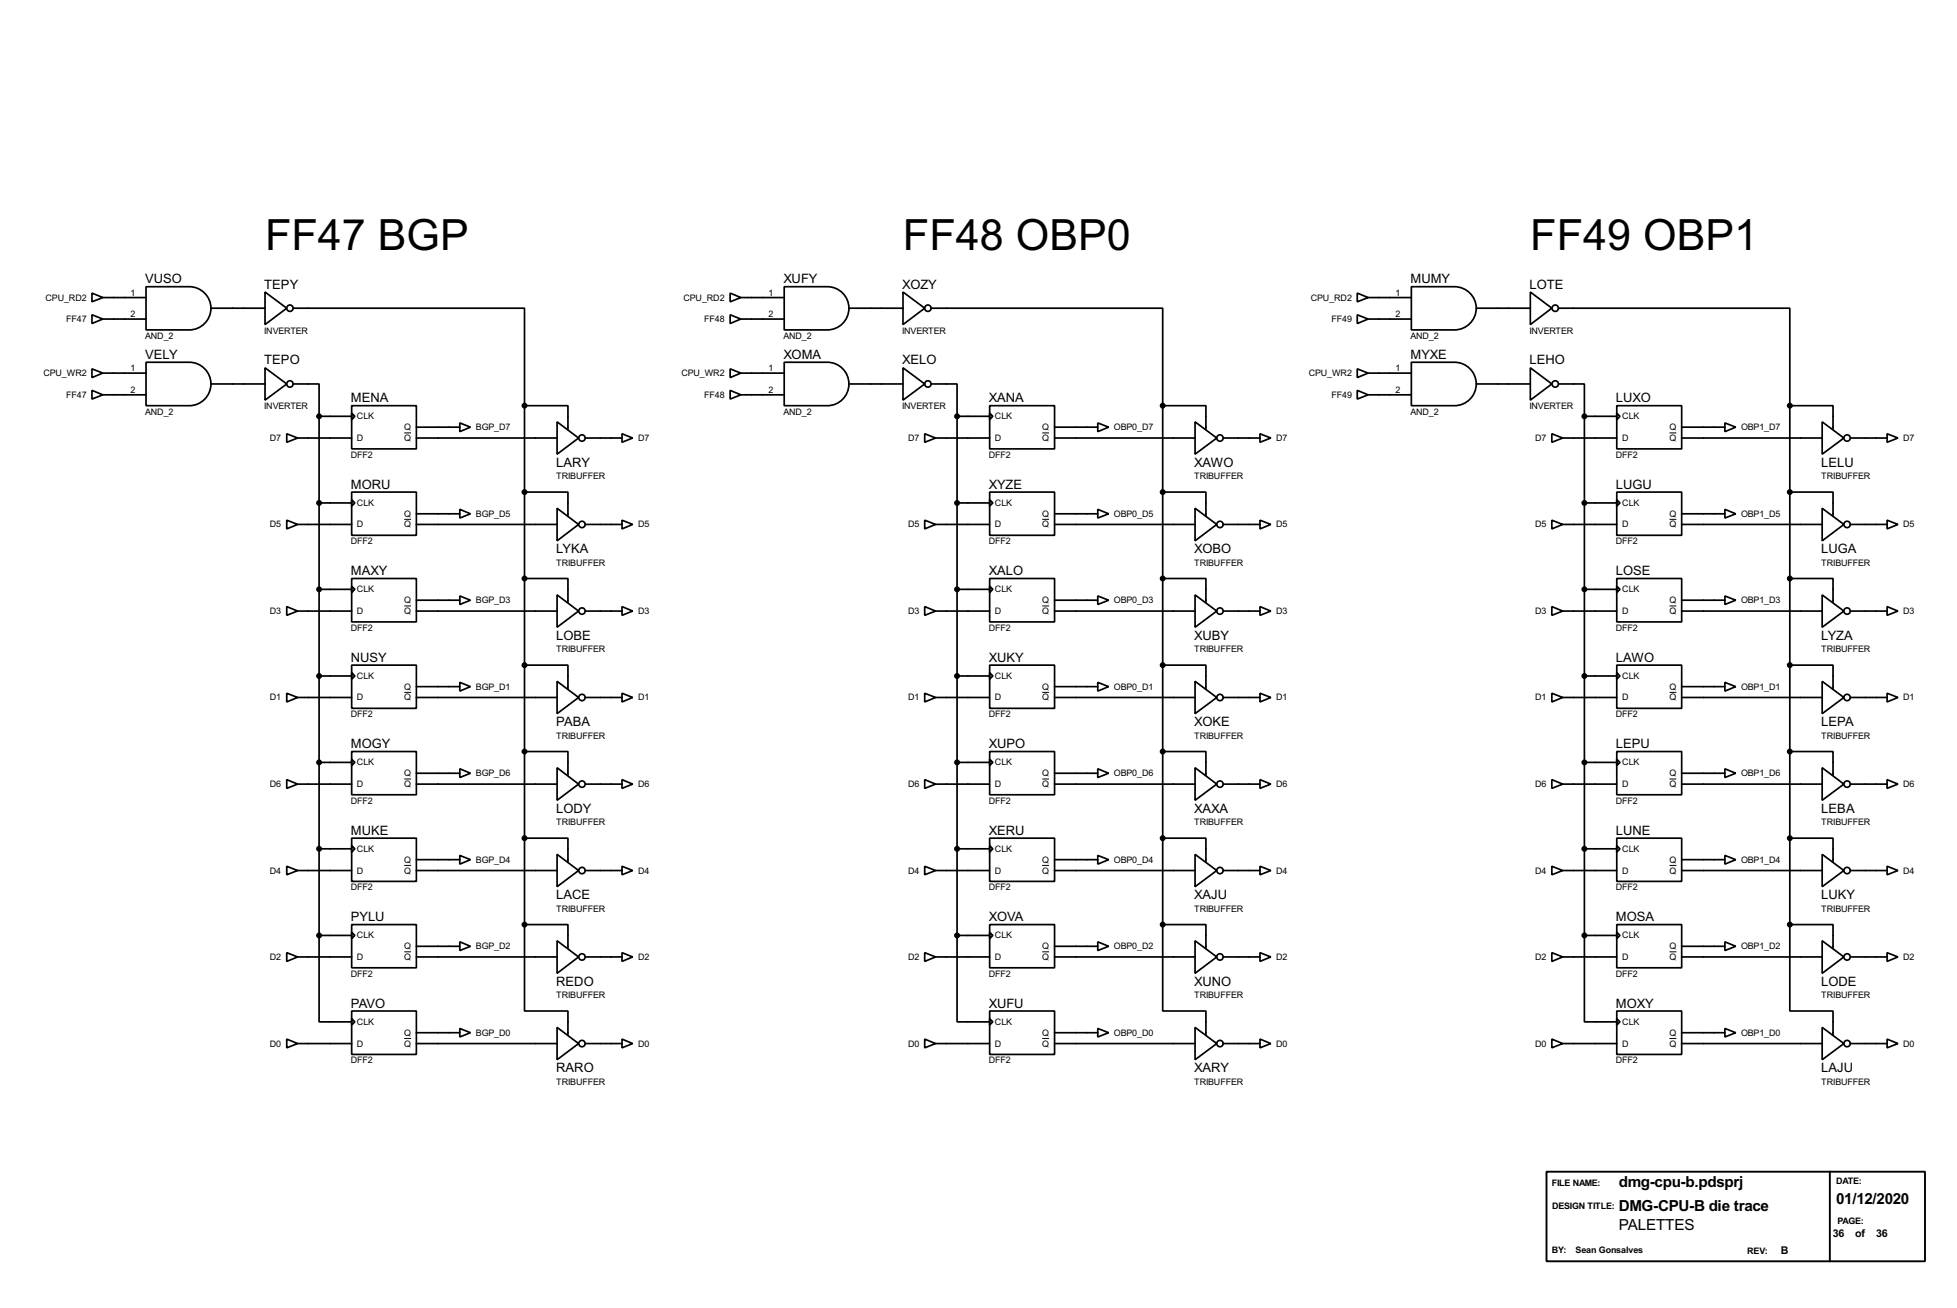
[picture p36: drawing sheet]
<svg xmlns="http://www.w3.org/2000/svg" width="460mm" height="307mm" viewBox="0 0 460 307" stroke-linecap="round" stroke-linejoin="round" font-family="sans-serif">
<defs><g id="words">
<g font-size="11.3">
<text x="62.3" y="58.6">FF47 BGP</text>
<text x="212.1" y="58.6">FF48 OBP0</text>
<text x="359.5" y="58.6">FF49 OBP1</text>
</g>
<g font-size="4">
<text x="380.3" y="278.8">dmg-cpu-b.pdsprj</text>
<text x="380.3" y="284.6">DMG-CPU-B die trace</text>
<text x="431.3" y="282.9">01/12/2020</text>
<text x="380.3" y="289">PALETTES</text>
</g>
<g font-size="3.4">
<text x="34.1" y="66.6">VUSO</text>
<text x="62.1" y="67.8">TEPY</text>
<text x="184" y="66.6">XUFY</text>
<text x="211.9" y="67.8">XOZY</text>
<text x="331.3" y="66.6">MUMY</text>
<text x="359.3" y="67.8">LOTE</text>
<text x="34.1" y="84.3">VELY</text>
<text x="62.1" y="85.6">TEPO</text>
<text x="184" y="84.3">XOMA</text>
<text x="211.9" y="85.6">XELO</text>
<text x="331.3" y="84.3">MYXE</text>
<text x="359.3" y="85.6">LEHO</text>
<text x="82.4" y="94.5">MENA</text>
<text x="232.3" y="94.5">XANA</text>
<text x="379.6" y="94.5">LUXO</text>
<text x="130.7" y="109.7">LARY</text>
<text x="280.5" y="109.7">XAWO</text>
<text x="427.8" y="109.7">LELU</text>
<text x="82.4" y="114.8">MORU</text>
<text x="232.3" y="114.8">XYZE</text>
<text x="379.6" y="114.8">LUGU</text>
<text x="130.7" y="130">LYKA</text>
<text x="280.5" y="130">XOBO</text>
<text x="427.8" y="130">LUGA</text>
<text x="82.4" y="135.1">MAXY</text>
<text x="232.3" y="135.1">XALO</text>
<text x="379.6" y="135.1">LOSE</text>
<text x="82.4" y="155.5">NUSY</text>
<text x="130.7" y="150.3">LOBE</text>
<text x="232.3" y="155.5">XUKY</text>
<text x="280.5" y="150.3">XUBY</text>
<text x="379.6" y="155.5">LAWO</text>
<text x="427.8" y="150.3">LYZA</text>
<text x="130.7" y="170.6">PABA</text>
<text x="280.5" y="170.6">XOKE</text>
<text x="427.8" y="170.6">LEPA</text>
<text x="82.4" y="175.8">MOGY</text>
<text x="232.3" y="175.8">XUPO</text>
<text x="379.6" y="175.8">LEPU</text>
<text x="130.7" y="191">LODY</text>
<text x="280.5" y="191">XAXA</text>
<text x="427.8" y="191">LEBA</text>
<text x="82.4" y="196.1">MUKE</text>
<text x="232.3" y="196.1">XERU</text>
<text x="379.6" y="196.1">LUNE</text>
<text x="130.7" y="211.3">LACE</text>
<text x="280.5" y="211.3">XAJU</text>
<text x="427.8" y="211.3">LUKY</text>
<text x="82.4" y="216.4">PYLU</text>
<text x="232.3" y="216.4">XOVA</text>
<text x="379.6" y="216.4">MOSA</text>
<text x="130.7" y="231.6">REDO</text>
<text x="280.5" y="231.6">XUNO</text>
<text x="427.8" y="231.6">LODE</text>
<text x="82.4" y="236.7">PAVO</text>
<text x="232.3" y="236.7">XUFU</text>
<text x="379.6" y="236.7">MOXY</text>
<text x="130.7" y="251.9">RARO</text>
<text x="280.5" y="251.9">XARY</text>
<text x="427.8" y="251.9">LAJU</text>
</g>
<g font-size="2.8">
<text x="430.5" y="290.6">36</text>
<text x="435.8" y="290.6">of</text>
<text x="440.7" y="290.6">36</text>
<text x="418.3" y="294.7">B</text>
</g>
<g font-size="2.4">
<text x="10.7" y="70.6">CPU_RD2</text>
<text x="30.7" y="69.5">1</text>
<text x="160.6" y="70.6">CPU_RD2</text>
<text x="180.5" y="69.5">1</text>
<text x="307.9" y="70.6">CPU_RD2</text>
<text x="327.8" y="69.5">1</text>
<text x="15.6" y="75.6">FF47</text>
<text x="30.7" y="74.6">2</text>
<text x="165.4" y="75.6">FF48</text>
<text x="180.5" y="74.6">2</text>
<text x="312.8" y="75.6">FF49</text>
<text x="327.8" y="74.6">2</text>
<text x="34.1" y="79.6">AND_2</text>
<text x="62.1" y="78.3">INVERTER</text>
<text x="184" y="79.6">AND_2</text>
<text x="211.9" y="78.3">INVERTER</text>
<text x="331.3" y="79.6">AND_2</text>
<text x="359.3" y="78.3">INVERTER</text>
<text x="10.2" y="88.4">CPU_WR2</text>
<text x="30.7" y="87.3">1</text>
<text x="160.1" y="88.4">CPU_WR2</text>
<text x="180.5" y="87.3">1</text>
<text x="307.4" y="88.4">CPU_WR2</text>
<text x="327.8" y="87.3">1</text>
<text x="15.6" y="93.5">FF47</text>
<text x="30.7" y="92.4">2</text>
<text x="165.4" y="93.5">FF48</text>
<text x="180.5" y="92.4">2</text>
<text x="312.8" y="93.5">FF49</text>
<text x="327.8" y="92.4">2</text>
<text x="34.1" y="97.4">AND_2</text>
<text x="62.1" y="96.1">INVERTER</text>
<text x="83.9" y="98.5">CLK</text>
<text x="95" y="101">Q</text>
<text x="111.8" y="101">BGP_D7</text>
<text x="184" y="97.4">AND_2</text>
<text x="211.9" y="96.1">INVERTER</text>
<text x="233.7" y="98.5">CLK</text>
<text x="244.8" y="101">Q</text>
<text x="261.7" y="101">OBP0_D7</text>
<text x="331.3" y="97.4">AND_2</text>
<text x="359.3" y="96.1">INVERTER</text>
<text x="381.1" y="98.5">CLK</text>
<text x="392.2" y="101">Q</text>
<text x="409" y="101">OBP1_D7</text>
<text x="63.4" y="103.6">D7</text>
<text x="82.4" y="107.6">DFF2</text>
<text x="83.9" y="103.6">D</text>
<text x="95" y="103.6">Q</text>
<text x="149.9" y="103.6">D7</text>
<text x="213.3" y="103.6">D7</text>
<text x="232.3" y="107.6">DFF2</text>
<text x="233.7" y="103.6">D</text>
<text x="244.8" y="103.6">Q</text>
<text x="299.8" y="103.6">D7</text>
<text x="360.6" y="103.6">D7</text>
<text x="379.6" y="107.6">DFF2</text>
<text x="381.1" y="103.6">D</text>
<text x="392.2" y="103.6">Q</text>
<text x="447.1" y="103.6">D7</text>
<text x="130.7" y="112.6">TRIBUFFER</text>
<text x="280.5" y="112.6">TRIBUFFER</text>
<text x="427.8" y="112.6">TRIBUFFER</text>
<text x="83.9" y="118.9">CLK</text>
<text x="233.7" y="118.9">CLK</text>
<text x="381.1" y="118.9">CLK</text>
<text x="63.4" y="123.9">D5</text>
<text x="83.9" y="123.9">D</text>
<text x="95" y="121.4">Q</text>
<text x="95" y="123.9">Q</text>
<text x="111.8" y="121.4">BGP_D5</text>
<text x="149.9" y="123.9">D5</text>
<text x="213.3" y="123.9">D5</text>
<text x="233.7" y="123.9">D</text>
<text x="244.8" y="121.4">Q</text>
<text x="244.8" y="123.9">Q</text>
<text x="261.7" y="121.4">OBP0_D5</text>
<text x="299.8" y="123.9">D5</text>
<text x="360.6" y="123.9">D5</text>
<text x="381.1" y="123.9">D</text>
<text x="392.2" y="121.4">Q</text>
<text x="392.2" y="123.9">Q</text>
<text x="409" y="121.4">OBP1_D5</text>
<text x="447.1" y="123.9">D5</text>
<text x="82.4" y="127.9">DFF2</text>
<text x="232.3" y="127.9">DFF2</text>
<text x="379.6" y="127.9">DFF2</text>
<text x="130.7" y="133">TRIBUFFER</text>
<text x="280.5" y="133">TRIBUFFER</text>
<text x="427.8" y="133">TRIBUFFER</text>
<text x="83.9" y="139.2">CLK</text>
<text x="95" y="141.7">Q</text>
<text x="111.8" y="141.7">BGP_D3</text>
<text x="233.7" y="139.2">CLK</text>
<text x="244.8" y="141.7">Q</text>
<text x="261.7" y="141.7">OBP0_D3</text>
<text x="381.1" y="139.2">CLK</text>
<text x="392.2" y="141.7">Q</text>
<text x="409" y="141.7">OBP1_D3</text>
<text x="63.4" y="144.3">D3</text>
<text x="82.4" y="148.2">DFF2</text>
<text x="83.9" y="144.3">D</text>
<text x="95" y="144.3">Q</text>
<text x="149.9" y="144.3">D3</text>
<text x="213.3" y="144.3">D3</text>
<text x="232.3" y="148.2">DFF2</text>
<text x="233.7" y="144.3">D</text>
<text x="244.8" y="144.3">Q</text>
<text x="299.8" y="144.3">D3</text>
<text x="360.6" y="144.3">D3</text>
<text x="379.6" y="148.2">DFF2</text>
<text x="381.1" y="144.3">D</text>
<text x="392.2" y="144.3">Q</text>
<text x="447.1" y="144.3">D3</text>
<text x="130.7" y="153.3">TRIBUFFER</text>
<text x="280.5" y="153.3">TRIBUFFER</text>
<text x="427.8" y="153.3">TRIBUFFER</text>
<text x="83.9" y="159.5">CLK</text>
<text x="233.7" y="159.5">CLK</text>
<text x="381.1" y="159.5">CLK</text>
<text x="63.4" y="164.6">D1</text>
<text x="83.9" y="164.6">D</text>
<text x="95" y="162">Q</text>
<text x="95" y="164.6">Q</text>
<text x="111.8" y="162">BGP_D1</text>
<text x="149.9" y="164.6">D1</text>
<text x="213.3" y="164.6">D1</text>
<text x="233.7" y="164.6">D</text>
<text x="244.8" y="162">Q</text>
<text x="244.8" y="164.6">Q</text>
<text x="261.7" y="162">OBP0_D1</text>
<text x="299.8" y="164.6">D1</text>
<text x="360.6" y="164.6">D1</text>
<text x="381.1" y="164.6">D</text>
<text x="392.2" y="162">Q</text>
<text x="392.2" y="164.6">Q</text>
<text x="409" y="162">OBP1_D1</text>
<text x="447.1" y="164.6">D1</text>
<text x="82.4" y="168.5">DFF2</text>
<text x="130.7" y="173.6">TRIBUFFER</text>
<text x="232.3" y="168.5">DFF2</text>
<text x="280.5" y="173.6">TRIBUFFER</text>
<text x="379.6" y="168.5">DFF2</text>
<text x="427.8" y="173.6">TRIBUFFER</text>
<text x="83.9" y="179.8">CLK</text>
<text x="233.7" y="179.8">CLK</text>
<text x="381.1" y="179.8">CLK</text>
<text x="63.4" y="184.9">D6</text>
<text x="83.9" y="184.9">D</text>
<text x="95" y="182.4">Q</text>
<text x="95" y="184.9">Q</text>
<text x="111.8" y="182.4">BGP_D6</text>
<text x="149.9" y="184.9">D6</text>
<text x="213.3" y="184.9">D6</text>
<text x="233.7" y="184.9">D</text>
<text x="244.8" y="182.4">Q</text>
<text x="244.8" y="184.9">Q</text>
<text x="261.7" y="182.4">OBP0_D6</text>
<text x="299.8" y="184.9">D6</text>
<text x="360.6" y="184.9">D6</text>
<text x="381.1" y="184.9">D</text>
<text x="392.2" y="182.4">Q</text>
<text x="392.2" y="184.9">Q</text>
<text x="409" y="182.4">OBP1_D6</text>
<text x="447.1" y="184.9">D6</text>
<text x="82.4" y="188.8">DFF2</text>
<text x="232.3" y="188.8">DFF2</text>
<text x="379.6" y="188.8">DFF2</text>
<text x="130.7" y="193.9">TRIBUFFER</text>
<text x="280.5" y="193.9">TRIBUFFER</text>
<text x="427.8" y="193.9">TRIBUFFER</text>
<text x="83.9" y="200.1">CLK</text>
<text x="95" y="202.7">Q</text>
<text x="111.8" y="202.7">BGP_D4</text>
<text x="233.7" y="200.1">CLK</text>
<text x="244.8" y="202.7">Q</text>
<text x="261.7" y="202.7">OBP0_D4</text>
<text x="381.1" y="200.1">CLK</text>
<text x="392.2" y="202.7">Q</text>
<text x="409" y="202.7">OBP1_D4</text>
<text x="63.4" y="205.2">D4</text>
<text x="82.4" y="209.2">DFF2</text>
<text x="83.9" y="205.2">D</text>
<text x="95" y="205.2">Q</text>
<text x="149.9" y="205.2">D4</text>
<text x="213.3" y="205.2">D4</text>
<text x="232.3" y="209.2">DFF2</text>
<text x="233.7" y="205.2">D</text>
<text x="244.8" y="205.2">Q</text>
<text x="299.8" y="205.2">D4</text>
<text x="360.6" y="205.2">D4</text>
<text x="379.6" y="209.2">DFF2</text>
<text x="381.1" y="205.2">D</text>
<text x="392.2" y="205.2">Q</text>
<text x="447.1" y="205.2">D4</text>
<text x="130.7" y="214.2">TRIBUFFER</text>
<text x="280.5" y="214.2">TRIBUFFER</text>
<text x="427.8" y="214.2">TRIBUFFER</text>
<text x="83.9" y="220.5">CLK</text>
<text x="233.7" y="220.5">CLK</text>
<text x="381.1" y="220.5">CLK</text>
<text x="63.4" y="225.5">D2</text>
<text x="83.9" y="225.5">D</text>
<text x="95" y="223">Q</text>
<text x="95" y="225.5">Q</text>
<text x="111.8" y="223">BGP_D2</text>
<text x="149.9" y="225.5">D2</text>
<text x="213.3" y="225.5">D2</text>
<text x="233.7" y="225.5">D</text>
<text x="244.8" y="223">Q</text>
<text x="244.8" y="225.5">Q</text>
<text x="261.7" y="223">OBP0_D2</text>
<text x="299.8" y="225.5">D2</text>
<text x="360.6" y="225.5">D2</text>
<text x="381.1" y="225.5">D</text>
<text x="392.2" y="223">Q</text>
<text x="392.2" y="225.5">Q</text>
<text x="409" y="223">OBP1_D2</text>
<text x="447.1" y="225.5">D2</text>
<text x="82.4" y="229.5">DFF2</text>
<text x="232.3" y="229.5">DFF2</text>
<text x="379.6" y="229.5">DFF2</text>
<text x="130.7" y="234.6">TRIBUFFER</text>
<text x="280.5" y="234.6">TRIBUFFER</text>
<text x="427.8" y="234.6">TRIBUFFER</text>
<text x="63.4" y="245.9">D0</text>
<text x="83.9" y="240.8">CLK</text>
<text x="83.9" y="245.9">D</text>
<text x="95" y="243.3">Q</text>
<text x="95" y="245.9">Q</text>
<text x="111.8" y="243.3">BGP_D0</text>
<text x="149.9" y="245.9">D0</text>
<text x="213.3" y="245.9">D0</text>
<text x="233.7" y="240.8">CLK</text>
<text x="233.7" y="245.9">D</text>
<text x="244.8" y="243.3">Q</text>
<text x="244.8" y="245.9">Q</text>
<text x="261.7" y="243.3">OBP0_D0</text>
<text x="299.8" y="245.9">D0</text>
<text x="360.6" y="245.9">D0</text>
<text x="381.1" y="240.8">CLK</text>
<text x="381.1" y="245.9">D</text>
<text x="392.2" y="243.3">Q</text>
<text x="392.2" y="245.9">Q</text>
<text x="409" y="243.3">OBP1_D0</text>
<text x="447.1" y="245.9">D0</text>
<text x="82.4" y="249.8">DFF2</text>
<text x="232.3" y="249.8">DFF2</text>
<text x="379.6" y="249.8">DFF2</text>
<text x="130.7" y="254.9">TRIBUFFER</text>
<text x="280.5" y="254.9">TRIBUFFER</text>
<text x="427.8" y="254.9">TRIBUFFER</text>
<text x="364.5" y="278.7">FILE NAME:</text>
<text x="431.3" y="278.2">DATE:</text>
<text x="364.6" y="284.1">DESIGN TITLE:</text>
<text x="431.6" y="287.6">PAGE:</text>
<text x="364.5" y="294.4">BY:</text>
<text x="370.1" y="294.4">Sean Gonsalves</text>
<text x="410.4" y="294.5">REV:</text>
</g>
</g></defs>
<g fill="none" stroke="#000" stroke-width=".4">
<path d="M21.6 68.9l2.6 1-2.6 1zM21.6 74l2.6 1-2.6 1zM24.2 69.9h10.1M24.2 75h10.1M34.3 67.4h10.2a5.1 5.1 0 0 1 5.1 5 5.1 5.1 0 0 1-5.1 5.1h-10.2zM49.6 72.4h12.7M62.3 68.6l5.1 3.8-5.1 3.9zM68.9 72.4h54.3v22.9M171.5 68.9l2.5 1-2.5 1zM171.5 74l2.5 1-2.5 1zM174 69.9h10.2M174 75h10.2"/>
<path d="M184.2 67.4h10.2a5.1 5.1 0 0 1 5 5 5.1 5.1 0 0 1-5 5.1h-10.2zM199.4 72.4h12.7M212.1 68.6l5.1 3.8-5.1 3.9zM218.7 72.4h54.4v22.9M318.8 74l2.6 1-2.6 1zM318.8 68.9l2.6 1-2.6 1zM321.4 69.9h10.1M321.4 75h10.1M331.5 67.4h10.2a5.1 5.1 0 0 1 5.1 5 5.1 5.1 0 0 1-5.1 5.1h-10.2zM346.8 72.4h12.7M359.5 68.6l5 3.8-5 3.9zM366.1 72.4h54.3v22.9"/>
<path d="M21.6 91.7l2.6 1.1-2.6 1zM21.6 86.7l2.6 1-2.6 1zM24.2 92.8h10.1M24.2 87.7h10.1M34.3 85.1h10.2a5.1 5.1 0 0 1 5.1 5.1 5.1 5.1 0 0 1-5.1 5.1h-10.2zM49.6 90.2h12.7M62.3 86.4l5.1 3.8-5.1 3.8zM68.9 90.2h6.1v7.6M75 97.8v122M75 97.8h7.6M82.6 95.3h15.2v10.2h-15.2zM82.6 97.1l.8 .7-.8 .8z"/>
<path d="M108 99.4l2.5 1-2.5 1zM123.2 95.3h10.2v5.6M123.2 95.3v121.9M130.9 99.1l5 3.8-5 3.8zM171.5 86.7l2.5 1-2.5 1zM171.5 91.7l2.5 1.1-2.5 1zM174 92.8h10.2M174 87.7h10.2M184.2 85.1h10.2a5.1 5.1 0 0 1 5 5.1 5.1 5.1 0 0 1-5 5.1h-10.2zM199.4 90.2h12.7M212.1 86.4l5.1 3.8-5.1 3.8zM218.7 90.2h6.1v7.6"/>
<path d="M224.8 97.8v122M224.8 97.8h7.7M232.5 95.3h15.2v10.2h-15.2zM232.5 97.1l.7 .7-.7 .8zM257.9 99.4l2.5 1-2.5 1zM273.1 95.3h10.2v5.6M273.1 95.3v121.9M280.7 99.1l5.1 3.8-5.1 3.8zM318.8 86.7l2.6 1-2.6 1zM318.8 91.7l2.6 1.1-2.6 1zM321.4 92.8h10.1M321.4 87.7h10.1"/>
<path d="M331.5 85.1h10.2a5.1 5.1 0 0 1 5.1 5.1 5.1 5.1 0 0 1-5.1 5.1h-10.2zM346.8 90.2h12.7M359.5 86.4l5 3.8-5 3.8zM366.1 90.2h6.1v7.6M372.2 97.8h7.6M372.2 97.8v122M379.8 95.3h15.2v10.2h-15.2zM379.8 97.1l.7 .7-.7 .8zM405.2 99.4l2.5 1-2.5 1zM420.4 95.3h10.2v5.6M420.4 95.3v121.9M428 99.1l5.1 3.8-5.1 3.8z"/>
<path d="M67.4 101.9l2.5 1-2.5 1zM69.9 102.9h12.7M75 118.2h7.6M82.6 115.6h15.2v10.2h-15.2zM82.6 117.4l.8 .8-.8 .7zM97.8 100.4h10.2M97.8 102.9h33.1M108 119.7l2.5 1-2.5 1zM123.2 115.6h10.2v5.6M130.9 119.4l5 3.8-5 3.9zM137.5 102.9h8.6M146.1 101.9l2.5 1-2.5 1z"/>
<path d="M217.2 101.9l2.6 1-2.6 1zM219.8 102.9h12.7M224.8 118.2h7.7M232.5 115.6h15.2v10.2h-15.2zM232.5 117.4l.7 .8-.7 .7zM247.7 100.4h10.2M247.7 102.9h33M257.9 119.7l2.5 1-2.5 1zM273.1 115.6h10.2v5.6M280.7 119.4l5.1 3.8-5.1 3.9zM287.3 102.9h8.7M296 101.9l2.5 1-2.5 1z"/>
<path d="M364.5 101.9l2.6 1-2.6 1zM367.1 102.9h12.7M372.2 118.2h7.6M379.8 115.6h15.2v10.2h-15.2zM379.8 117.4l.7 .8-.7 .7zM395 100.4h10.2M395 102.9h33M405.2 119.7l2.5 1-2.5 1zM420.4 115.6h10.2v5.6M428 119.4l5.1 3.8-5.1 3.9zM434.6 102.9h8.7M443.3 101.9l2.5 1-2.5 1z"/>
<path d="M67.4 122.2l2.5 1-2.5 1.1zM69.9 123.2h12.7M75 138.5h7.6M82.6 135.9h15.2v10.2h-15.2zM82.6 137.7l.8 .8-.8 .7zM97.8 120.7h10.2M97.8 123.2h33.1M123.2 135.9h10.2v5.6M130.9 139.8l5 3.8-5 3.8zM137.5 123.2h8.6M146.1 122.2l2.5 1-2.5 1.1zM217.2 122.2l2.6 1-2.6 1.1z"/>
<path d="M219.8 123.2h12.7M224.8 138.5h7.7M232.5 135.9h15.2v10.2h-15.2zM232.5 137.7l.7 .8-.7 .7zM247.7 120.7h10.2M247.7 123.2h33M273.1 135.9h10.2v5.6M280.7 139.8l5.1 3.8-5.1 3.8zM287.3 123.2h8.7M296 122.2l2.5 1-2.5 1.1zM364.5 122.2l2.6 1-2.6 1.1zM367.1 123.2h12.7"/>
<path d="M372.2 138.5h7.6M379.8 135.9h15.2v10.2h-15.2zM379.8 137.7l.7 .8-.7 .7zM395 120.7h10.2M395 123.2h33M420.4 135.9h10.2v5.6M428 139.8l5.1 3.8-5.1 3.8zM434.6 123.2h8.7M443.3 122.2l2.5 1-2.5 1.1zM67.4 142.5l2.5 1.1-2.5 1zM69.9 143.6h12.7M75 158.8h7.6"/>
<path d="M82.6 156.3h15.2v10.1h-15.2zM82.6 158l.8 .8-.8 .8zM97.8 141h10.2M97.8 143.6h33.1M108 140l2.5 1-2.5 1zM123.2 156.3h10.2v5.6M137.5 143.6h8.6M146.1 142.5l2.5 1.1-2.5 1zM217.2 142.5l2.6 1.1-2.6 1zM219.8 143.6h12.7M224.8 158.8h7.7M232.5 156.3h15.2v10.1h-15.2z"/>
<path d="M232.5 158l.7 .8-.7 .8zM247.7 141h10.2M247.7 143.6h33M257.9 140l2.5 1-2.5 1zM273.1 156.3h10.2v5.6M287.3 143.6h8.7M296 142.5l2.5 1.1-2.5 1zM364.5 142.5l2.6 1.1-2.6 1zM367.1 143.6h12.7M372.2 158.8h7.6M379.8 156.3h15.2v10.1h-15.2zM379.8 158l.7 .8-.7 .8z"/>
<path d="M395 141h10.2M395 143.6h33M405.2 140l2.5 1-2.5 1zM420.4 156.3h10.2v5.6M434.6 143.6h8.7M443.3 142.5l2.5 1.1-2.5 1zM67.4 162.9l2.5 1-2.5 1zM69.9 163.9h12.7M75 179.1h7.6M82.6 176.6h15.2v10.1h-15.2zM82.6 178.4l.8 .7-.8 .8zM97.8 163.9h33.1"/>
<path d="M97.8 161.3h10.2M108 160.3l2.5 1-2.5 1.1zM123.2 176.6h10.2v5.6M130.9 160.1l5 3.8-5 3.8zM137.5 163.9h8.6M146.1 162.9l2.5 1-2.5 1zM217.2 162.9l2.6 1-2.6 1zM219.8 163.9h12.7M224.8 179.1h7.7M232.5 176.6h15.2v10.1h-15.2zM232.5 178.4l.7 .7-.7 .8zM247.7 163.9h33"/>
<path d="M247.7 161.3h10.2M257.9 160.3l2.5 1-2.5 1.1zM273.1 176.6h10.2v5.6M280.7 160.1l5.1 3.8-5.1 3.8zM287.3 163.9h8.7M296 162.9l2.5 1-2.5 1zM364.5 162.9l2.6 1-2.6 1zM367.1 163.9h12.7M372.2 179.1h7.6M379.8 176.6h15.2v10.1h-15.2zM379.8 178.4l.7 .7-.7 .8zM395 163.9h33"/>
<path d="M395 161.3h10.2M405.2 160.3l2.5 1-2.5 1.1zM420.4 176.6h10.2v5.6M428 160.1l5.1 3.8-5.1 3.8zM434.6 163.9h8.7M443.3 162.9l2.5 1-2.5 1zM67.4 183.2l2.5 1-2.5 1zM69.9 184.2h12.7M75 199.4h7.6M82.6 196.9h15.2v10.2h-15.2zM82.6 198.7l.8 .7-.8 .8zM97.8 184.2h33.1"/>
<path d="M97.8 181.7h10.2M108 180.6l2.5 1.1-2.5 1zM123.2 196.9h10.2v5.6M130.9 180.4l5 3.8-5 3.8zM137.5 184.2h8.6M146.1 183.2l2.5 1-2.5 1zM217.2 183.2l2.6 1-2.6 1zM219.8 184.2h12.7M224.8 199.4h7.7M232.5 196.9h15.2v10.2h-15.2zM232.5 198.7l.7 .7-.7 .8zM247.7 184.2h33"/>
<path d="M247.7 181.7h10.2M257.9 180.6l2.5 1.1-2.5 1zM273.1 196.9h10.2v5.6M280.7 180.4l5.1 3.8-5.1 3.8zM287.3 184.2h8.7M296 183.2l2.5 1-2.5 1zM364.5 183.2l2.6 1-2.6 1zM367.1 184.2h12.7M372.2 199.4h7.6M379.8 196.9h15.2v10.2h-15.2zM379.8 198.7l.7 .7-.7 .8zM395 184.2h33"/>
<path d="M395 181.7h10.2M405.2 180.6l2.5 1.1-2.5 1zM420.4 196.9h10.2v5.6M428 180.4l5.1 3.8-5.1 3.8zM434.6 184.2h8.7M443.3 183.2l2.5 1-2.5 1zM67.4 203.5l2.5 1-2.5 1zM69.9 204.5h12.7M75 219.8v20.3h7.6M75 219.8h7.6M82.6 217.2h15.2v10.2h-15.2zM82.6 219l.8 .8-.8 .7z"/>
<path d="M97.8 202h10.2M97.8 204.5h33.1M108 201l2.5 1-2.5 1zM123.2 217.2v20.3h10.2v5.6M123.2 217.2h10.2v5.6M130.9 200.7l5 3.8-5 3.8zM137.5 204.5h8.6M146.1 203.5l2.5 1-2.5 1zM217.2 203.5l2.6 1-2.6 1zM219.8 204.5h12.7M224.8 219.8v20.3h7.7M224.8 219.8h7.7"/>
<path d="M232.5 217.2h15.2v10.2h-15.2zM232.5 219l.7 .8-.7 .7zM247.7 202h10.2M247.7 204.5h33M257.9 201l2.5 1-2.5 1zM273.1 217.2v20.3h10.2v5.6M273.1 217.2h10.2v5.6M280.7 200.7l5.1 3.8-5.1 3.8zM287.3 204.5h8.7M296 203.5l2.5 1-2.5 1zM364.5 203.5l2.6 1-2.6 1zM367.1 204.5h12.7"/>
<path d="M372.2 219.8v20.3h7.6M372.2 219.8h7.6M379.8 217.2h15.2v10.2h-15.2zM379.8 219l.7 .8-.7 .7zM395 202h10.2M395 204.5h33M405.2 201l2.5 1-2.5 1zM420.4 217.2v20.3h10.2v5.6M420.4 217.2h10.2v5.6M428 200.7l5.1 3.8-5.1 3.8zM434.6 204.5h8.7M443.3 203.5l2.5 1-2.5 1z"/>
<path d="M67.4 223.8l2.5 1-2.5 1.1zM69.9 224.8h12.7M82.6 237.5h15.2v10.2h-15.2zM82.6 239.3l.8 .8-.8 .7zM97.8 224.8h33.1M97.8 222.3h10.2M108 221.3l2.5 1-2.5 1zM130.9 221l5 3.8-5 3.9zM137.5 224.8h8.6M146.1 223.8l2.5 1-2.5 1.1zM217.2 223.8l2.6 1-2.6 1.1zM219.8 224.8h12.7"/>
<path d="M232.5 237.5h15.2v10.2h-15.2zM232.5 239.3l.7 .8-.7 .7zM247.7 224.8h33M247.7 222.3h10.2M257.9 221.3l2.5 1-2.5 1zM280.7 221l5.1 3.8-5.1 3.9zM287.3 224.8h8.7M296 223.8l2.5 1-2.5 1.1zM364.5 223.8l2.6 1-2.6 1.1zM367.1 224.8h12.7M379.8 237.5h15.2v10.2h-15.2zM379.8 239.3l.7 .8-.7 .7z"/>
<path d="M395 224.8h33M395 222.3h10.2M405.2 221.3l2.5 1-2.5 1zM428 221l5.1 3.8-5.1 3.9zM434.6 224.8h8.7M443.3 223.8l2.5 1-2.5 1.1zM67.4 244.1l2.5 1.1-2.5 1zM69.9 245.2h12.7M97.8 245.2h33.1M97.8 242.6h10.2M108 241.6l2.5 1-2.5 1zM130.9 241.4l5 3.8-5 3.8z"/>
<path d="M137.5 245.2h8.6M146.1 244.1l2.5 1.1-2.5 1zM217.2 244.1l2.6 1.1-2.6 1zM219.8 245.2h12.7M247.7 245.2h33M247.7 242.6h10.2M257.9 241.6l2.5 1-2.5 1zM280.7 241.4l5.1 3.8-5.1 3.8zM287.3 245.2h8.7M296 244.1l2.5 1.1-2.5 1zM364.5 244.1l2.6 1.1-2.6 1zM367.1 245.2h12.7"/>
<path d="M395 245.2h33M395 242.6h10.2M405.2 241.6l2.5 1-2.5 1zM428 241.4l5.1 3.8-5.1 3.8zM434.6 245.2h8.7M443.3 244.1l2.5 1.1-2.5 1z"/>
<circle cx="68.1" cy="72.4" r=".75"/>
<circle cx="217.9" cy="72.4" r=".75"/>
<circle cx="365.3" cy="72.4" r=".75"/>
<circle cx="68.1" cy="90.2" r=".75"/>
<circle cx="217.9" cy="90.2" r=".75"/>
<circle cx="365.3" cy="90.2" r=".75"/>
<circle cx="136.7" cy="102.9" r=".75"/>
<circle cx="286.5" cy="102.9" r=".75"/>
<circle cx="433.8" cy="102.9" r=".75"/>
<circle cx="136.7" cy="123.2" r=".75"/>
<circle cx="286.5" cy="123.2" r=".75"/>
<circle cx="433.8" cy="123.2" r=".75"/>
<circle cx="136.7" cy="143.6" r=".75"/>
<circle cx="286.5" cy="143.6" r=".75"/>
<circle cx="433.8" cy="143.6" r=".75"/>
<circle cx="136.7" cy="163.9" r=".75"/>
<circle cx="286.5" cy="163.9" r=".75"/>
<circle cx="433.8" cy="163.9" r=".75"/>
<circle cx="136.7" cy="184.2" r=".75"/>
<circle cx="286.5" cy="184.2" r=".75"/>
<circle cx="433.8" cy="184.2" r=".75"/>
<circle cx="136.7" cy="204.5" r=".75"/>
<circle cx="286.5" cy="204.5" r=".75"/>
<circle cx="433.8" cy="204.5" r=".75"/>
<circle cx="136.7" cy="224.8" r=".75"/>
<circle cx="286.5" cy="224.8" r=".75"/>
<circle cx="433.8" cy="224.8" r=".75"/>
<circle cx="136.7" cy="245.2" r=".75"/>
<circle cx="286.5" cy="245.2" r=".75"/>
<circle cx="433.8" cy="245.2" r=".75"/>
</g>
<g fill="none" stroke="#000" stroke-width=".23">
<path d="M95 101.7h1.6M244.8 101.7h1.6M392.2 101.7h1.6M95 122h1.6M244.8 122h1.6M392.2 122h1.6M95 142.4h1.6M244.8 142.4h1.6M392.2 142.4h1.6M95 162.7h1.6M244.8 162.7h1.6M392.2 162.7h1.6"/>
<path d="M95 183h1.6M244.8 183h1.6M392.2 183h1.6M95 203.3h1.6M244.8 203.3h1.6M392.2 203.3h1.6M95 223.6h1.6M244.8 223.6h1.6M392.2 223.6h1.6M95 244h1.6M244.8 244h1.6M392.2 244h1.6"/>
</g>
<g fill="#000" stroke="#000" stroke-width=".4">
<circle cx="74.9" cy="97.8" r=".5"/>
<circle cx="123.2" cy="95.3" r=".5"/>
<circle cx="224.8" cy="97.8" r=".5"/>
<circle cx="273.1" cy="95.3" r=".5"/>
<circle cx="372.1" cy="97.8" r=".5"/>
<circle cx="420.4" cy="95.3" r=".5"/>
<circle cx="74.9" cy="118.2" r=".5"/>
<circle cx="123.2" cy="115.6" r=".5"/>
<circle cx="224.8" cy="118.2" r=".5"/>
<circle cx="273.1" cy="115.6" r=".5"/>
<circle cx="372.1" cy="118.2" r=".5"/>
<circle cx="420.4" cy="115.6" r=".5"/>
<circle cx="74.9" cy="138.5" r=".5"/>
<circle cx="123.2" cy="135.9" r=".5"/>
<circle cx="224.8" cy="138.5" r=".5"/>
<circle cx="273.1" cy="135.9" r=".5"/>
<circle cx="372.1" cy="138.5" r=".5"/>
<circle cx="420.4" cy="135.9" r=".5"/>
<circle cx="74.9" cy="158.8" r=".5"/>
<circle cx="123.2" cy="156.3" r=".5"/>
<circle cx="224.8" cy="158.8" r=".5"/>
<circle cx="273.1" cy="156.3" r=".5"/>
<circle cx="372.1" cy="158.8" r=".5"/>
<circle cx="420.4" cy="156.3" r=".5"/>
<circle cx="74.9" cy="179.1" r=".5"/>
<circle cx="123.2" cy="176.6" r=".5"/>
<circle cx="224.8" cy="179.1" r=".5"/>
<circle cx="273.1" cy="176.6" r=".5"/>
<circle cx="372.1" cy="179.1" r=".5"/>
<circle cx="420.4" cy="176.6" r=".5"/>
<circle cx="74.9" cy="199.4" r=".5"/>
<circle cx="123.2" cy="196.9" r=".5"/>
<circle cx="224.8" cy="199.4" r=".5"/>
<circle cx="273.1" cy="196.9" r=".5"/>
<circle cx="372.1" cy="199.4" r=".5"/>
<circle cx="420.4" cy="196.9" r=".5"/>
<circle cx="74.9" cy="219.8" r=".5"/>
<circle cx="123.2" cy="217.2" r=".5"/>
<circle cx="224.8" cy="219.8" r=".5"/>
<circle cx="273.1" cy="217.2" r=".5"/>
<circle cx="372.1" cy="219.8" r=".5"/>
<circle cx="420.4" cy="217.2" r=".5"/>
</g>
<path d="M363.3 275.3h88.9v21h-88.9zM429.8 275.3v21" fill="none" stroke="#000" stroke-width=".45"/>
<use href="#words"/>
</svg>
